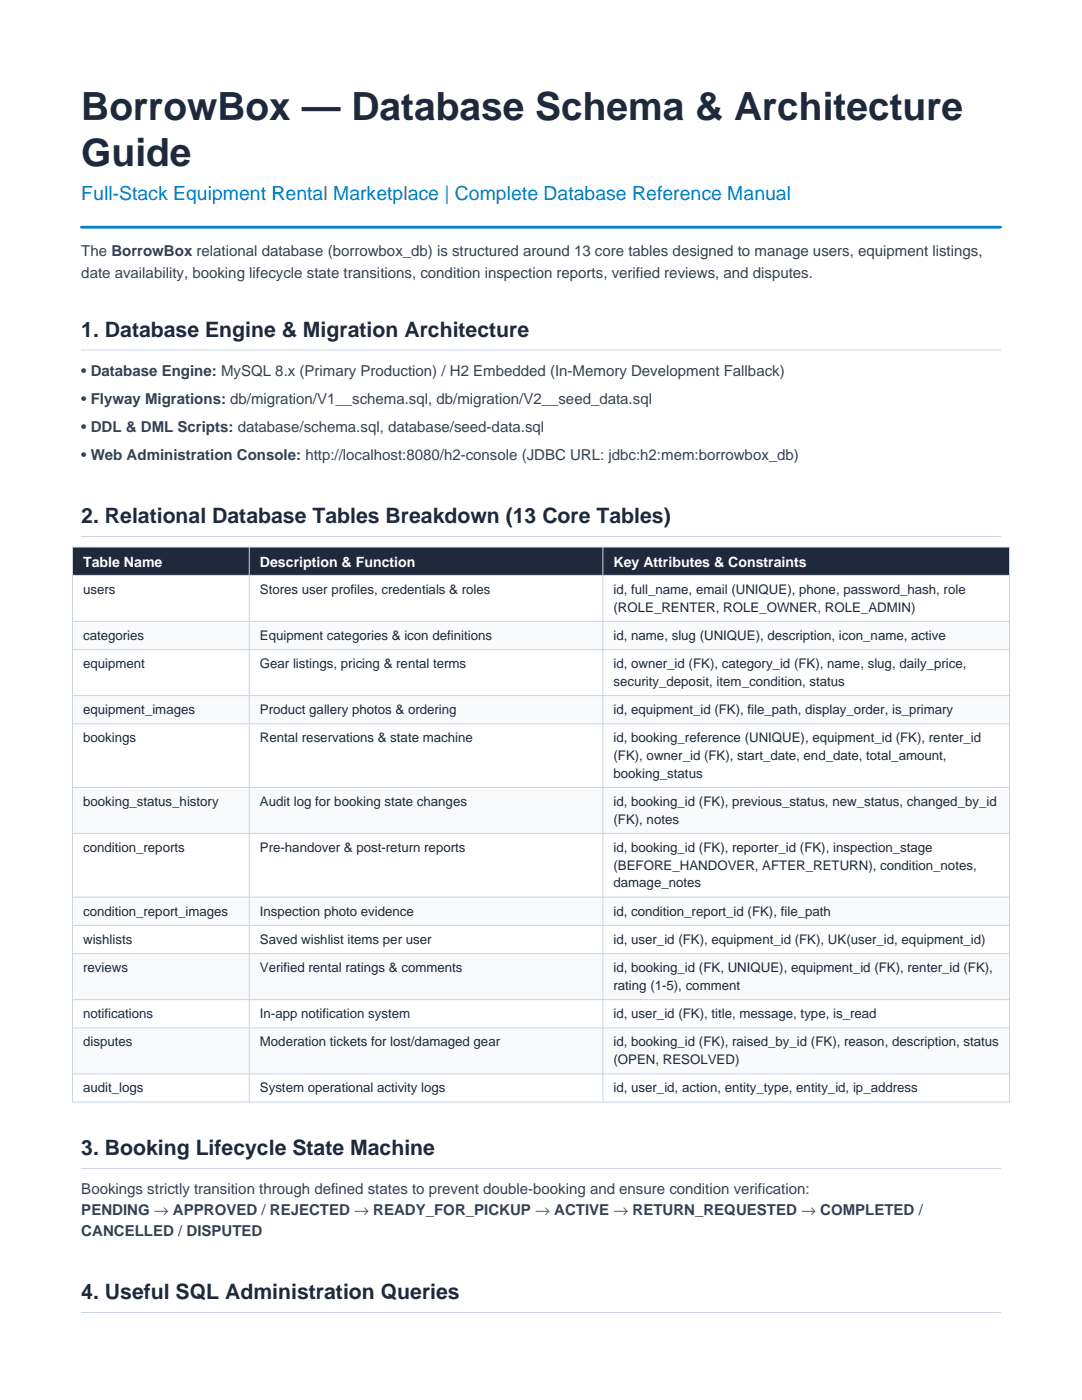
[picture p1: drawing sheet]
<svg xmlns="http://www.w3.org/2000/svg" width="216mm" height="279mm" viewBox="0 0 216 279" stroke-linecap="round" stroke-linejoin="round" font-family="sans-serif">
<defs><g id="words">
<g font-size="7.8" fill="#1e293b">
<text x="16.2" y="24">BorrowBox — Database Schema &amp; Architecture</text>
<text x="16.2" y="33.2">Guide</text>
</g>
<g font-size="4.2" fill="#1e293b">
<text x="16.2" y="67.2">1. Database Engine &amp; Migration Architecture</text>
<text x="16.2" y="104.4">2. Relational Database Tables Breakdown (13 Core Tables)</text>
<text x="16.2" y="230.5">3. Booking Lifecycle State Machine</text>
<text x="16.2" y="259.3">4. Useful SQL Administration Queries</text>
</g>
<text font-size="3.9" fill="#0284c7" x="16.2" y="39.9">Full-Stack Equipment Rental Marketplace | Complete Database Reference Manual</text>
<g font-size="3" fill="#334155">
<text x="16.2" y="51.2">The BorrowBox relational database (borrowbox_db) is structured around 13 core tables designed to manage users, equipment listings,</text>
<text x="16.2" y="55.4">date availability, booking lifecycle state transitions, condition inspection reports, verified reviews, and disputes.</text>
<text x="16.2" y="75">• Database Engine: MySQL 8.x (Primary Production) / H2 Embedded (In-Memory Development Fallback)</text>
<text x="16.2" y="80.6">• Flyway Migrations: db/migration/V1__schema.sql, db/migration/V2__seed_data.sql</text>
<text x="16.2" y="86.3">• DDL &amp; DML Scripts: database/schema.sql, database/seed-data.sql</text>
<text x="16.2" y="91.9">• Web Administration Console: http://localhost:8080/h2-console (JDBC URL: jdbc:h2:mem:borrowbox_db)</text>
<text x="16.2" y="238.3">Bookings strictly transition through defined states to prevent double-booking and ensure condition verification:</text>
<text x="16.2" y="242.5">PENDING → APPROVED / REJECTED → READY_FOR_PICKUP → ACTIVE → RETURN_REQUESTED → COMPLETED /</text>
<text x="16.2" y="246.8">CANCELLED / DISPUTED</text>
</g>
<g font-size="2.8" fill="#fff">
<text x="16.6" y="113.1">Table Name</text>
<text x="51.9" y="113.1">Description &amp; Function</text>
<text x="122.4" y="113.1">Key Attributes &amp; Constraints</text>
</g>
<g font-size="2.6" fill="#1e293b">
<text x="16.6" y="118.5">users</text>
<text x="51.9" y="118.5">Stores user profiles, credentials &amp; roles</text>
<text x="122.4" y="118.5">id, full_name, email (UNIQUE), phone, password_hash, role</text>
<text x="122.4" y="122.1">(ROLE_RENTER, ROLE_OWNER, ROLE_ADMIN)</text>
<text x="16.6" y="127.7">categories</text>
<text x="51.9" y="127.7">Equipment categories &amp; icon definitions</text>
<text x="122.4" y="127.7">id, name, slug (UNIQUE), description, icon_name, active</text>
<text x="16.6" y="133.3">equipment</text>
<text x="51.9" y="133.3">Gear listings, pricing &amp; rental terms</text>
<text x="122.4" y="133.3">id, owner_id (FK), category_id (FK), name, slug, daily_price,</text>
<text x="122.4" y="136.9">security_deposit, item_condition, status</text>
<text x="16.6" y="142.5">equipment_images</text>
<text x="51.9" y="142.5">Product gallery photos &amp; ordering</text>
<text x="122.4" y="142.5">id, equipment_id (FK), file_path, display_order, is_primary</text>
<text x="16.6" y="148.2">bookings</text>
<text x="51.9" y="148.2">Rental reservations &amp; state machine</text>
<text x="122.4" y="148.2">id, booking_reference (UNIQUE), equipment_id (FK), renter_id</text>
<text x="122.4" y="151.7">(FK), owner_id (FK), start_date, end_date, total_amount,</text>
<text x="122.4" y="155.2">booking_status</text>
<text x="16.6" y="160.9">booking_status_history</text>
<text x="51.9" y="160.9">Audit log for booking state changes</text>
<text x="122.4" y="160.9">id, booking_id (FK), previous_status, new_status, changed_by_id</text>
<text x="122.4" y="164.4">(FK), notes</text>
<text x="16.6" y="170">condition_reports</text>
<text x="51.9" y="170">Pre-handover &amp; post-return reports</text>
<text x="122.4" y="170">id, booking_id (FK), reporter_id (FK), inspection_stage</text>
<text x="122.4" y="173.6">(BEFORE_HANDOVER, AFTER_RETURN), condition_notes,</text>
<text x="122.4" y="177.1">damage_notes</text>
<text x="16.6" y="182.7">condition_report_images</text>
<text x="51.9" y="182.7">Inspection photo evidence</text>
<text x="122.4" y="182.7">id, condition_report_id (FK), file_path</text>
<text x="16.6" y="188.4">wishlists</text>
<text x="51.9" y="188.4">Saved wishlist items per user</text>
<text x="122.4" y="188.4">id, user_id (FK), equipment_id (FK), UK(user_id, equipment_id)</text>
<text x="16.6" y="194">reviews</text>
<text x="51.9" y="194">Verified rental ratings &amp; comments</text>
<text x="122.4" y="194">id, booking_id (FK, UNIQUE), equipment_id (FK), renter_id (FK),</text>
<text x="122.4" y="197.6">rating (1-5), comment</text>
<text x="16.6" y="203.2">notifications</text>
<text x="51.9" y="203.2">In-app notification system</text>
<text x="122.4" y="203.2">id, user_id (FK), title, message, type, is_read</text>
<text x="16.6" y="208.8">disputes</text>
<text x="51.9" y="208.8">Moderation tickets for lost/damaged gear</text>
<text x="122.4" y="208.8">id, booking_id (FK), raised_by_id (FK), reason, description, status</text>
<text x="122.4" y="212.4">(OPEN, RESOLVED)</text>
<text x="16.6" y="218">audit_logs</text>
<text x="51.9" y="218">System operational activity logs</text>
<text x="122.4" y="218">id, user_id, action, entity_type, entity_id, ip_address</text>
</g>
</g></defs>
<path d="M16.2 45.3h183.5" fill="none" stroke="#0284c7" stroke-width=".53"/>
<path d="M16.2 69.8h183.5M16.2 107.1h183.5" fill="none" stroke="#cbd5e1" stroke-width=".2"/>
<path d="M14.5 109.2h186.9v5.6h-186.9z" fill-rule="evenodd" fill="#1e293b"/>
<path d="M14.5 114.8h186.9v9.2h-186.9z" fill-rule="evenodd" fill="#fff"/>
<path d="M14.5 124h186.9v5.6h-186.9z" fill-rule="evenodd" fill="#f8fafc"/>
<path d="M14.5 129.6h186.9v9.2h-186.9z" fill-rule="evenodd" fill="#fff"/>
<path d="M14.5 138.8h186.9v5.7h-186.9z" fill-rule="evenodd" fill="#f8fafc"/>
<path d="M14.5 144.5h186.9v12.7h-186.9z" fill-rule="evenodd" fill="#fff"/>
<path d="M14.5 157.2h186.9v9.1h-186.9z" fill-rule="evenodd" fill="#f8fafc"/>
<path d="M14.5 166.3h186.9v12.7h-186.9z" fill-rule="evenodd" fill="#fff"/>
<path d="M14.5 179h186.9v5.7h-186.9z" fill-rule="evenodd" fill="#f8fafc"/>
<path d="M14.5 184.7h186.9v5.6h-186.9z" fill-rule="evenodd" fill="#fff"/>
<path d="M14.5 190.3h186.9v9.2h-186.9z" fill-rule="evenodd" fill="#f8fafc"/>
<path d="M14.5 199.5h186.9v5.6h-186.9z" fill-rule="evenodd" fill="#fff"/>
<path d="M14.5 205.1h186.9v9.2h-186.9z" fill-rule="evenodd" fill="#f8fafc"/>
<path d="M14.5 214.3h186.9v5.7h-186.9z" fill-rule="evenodd" fill="#fff"/>
<g fill="none" stroke="#cbd5e1" stroke-width=".2">
<path d="M14.5 109.2h186.9v110.8h-186.9zM14.5 114.8h186.9M49.7 109.2v110.8M120.3 109.2v110.8M14.5 124h186.9M14.5 129.6h186.9M14.5 138.8h186.9M14.5 144.5h186.9M14.5 157.2h186.9M14.5 166.3h186.9M14.5 179h186.9M14.5 184.7h186.9"/>
<path d="M14.5 190.3h186.9M14.5 199.5h186.9M14.5 205.1h186.9M14.5 214.3h186.9M16.2 233.2h183.5M16.2 261.9h183.5"/>
</g>
<use href="#words"/>
</svg>
